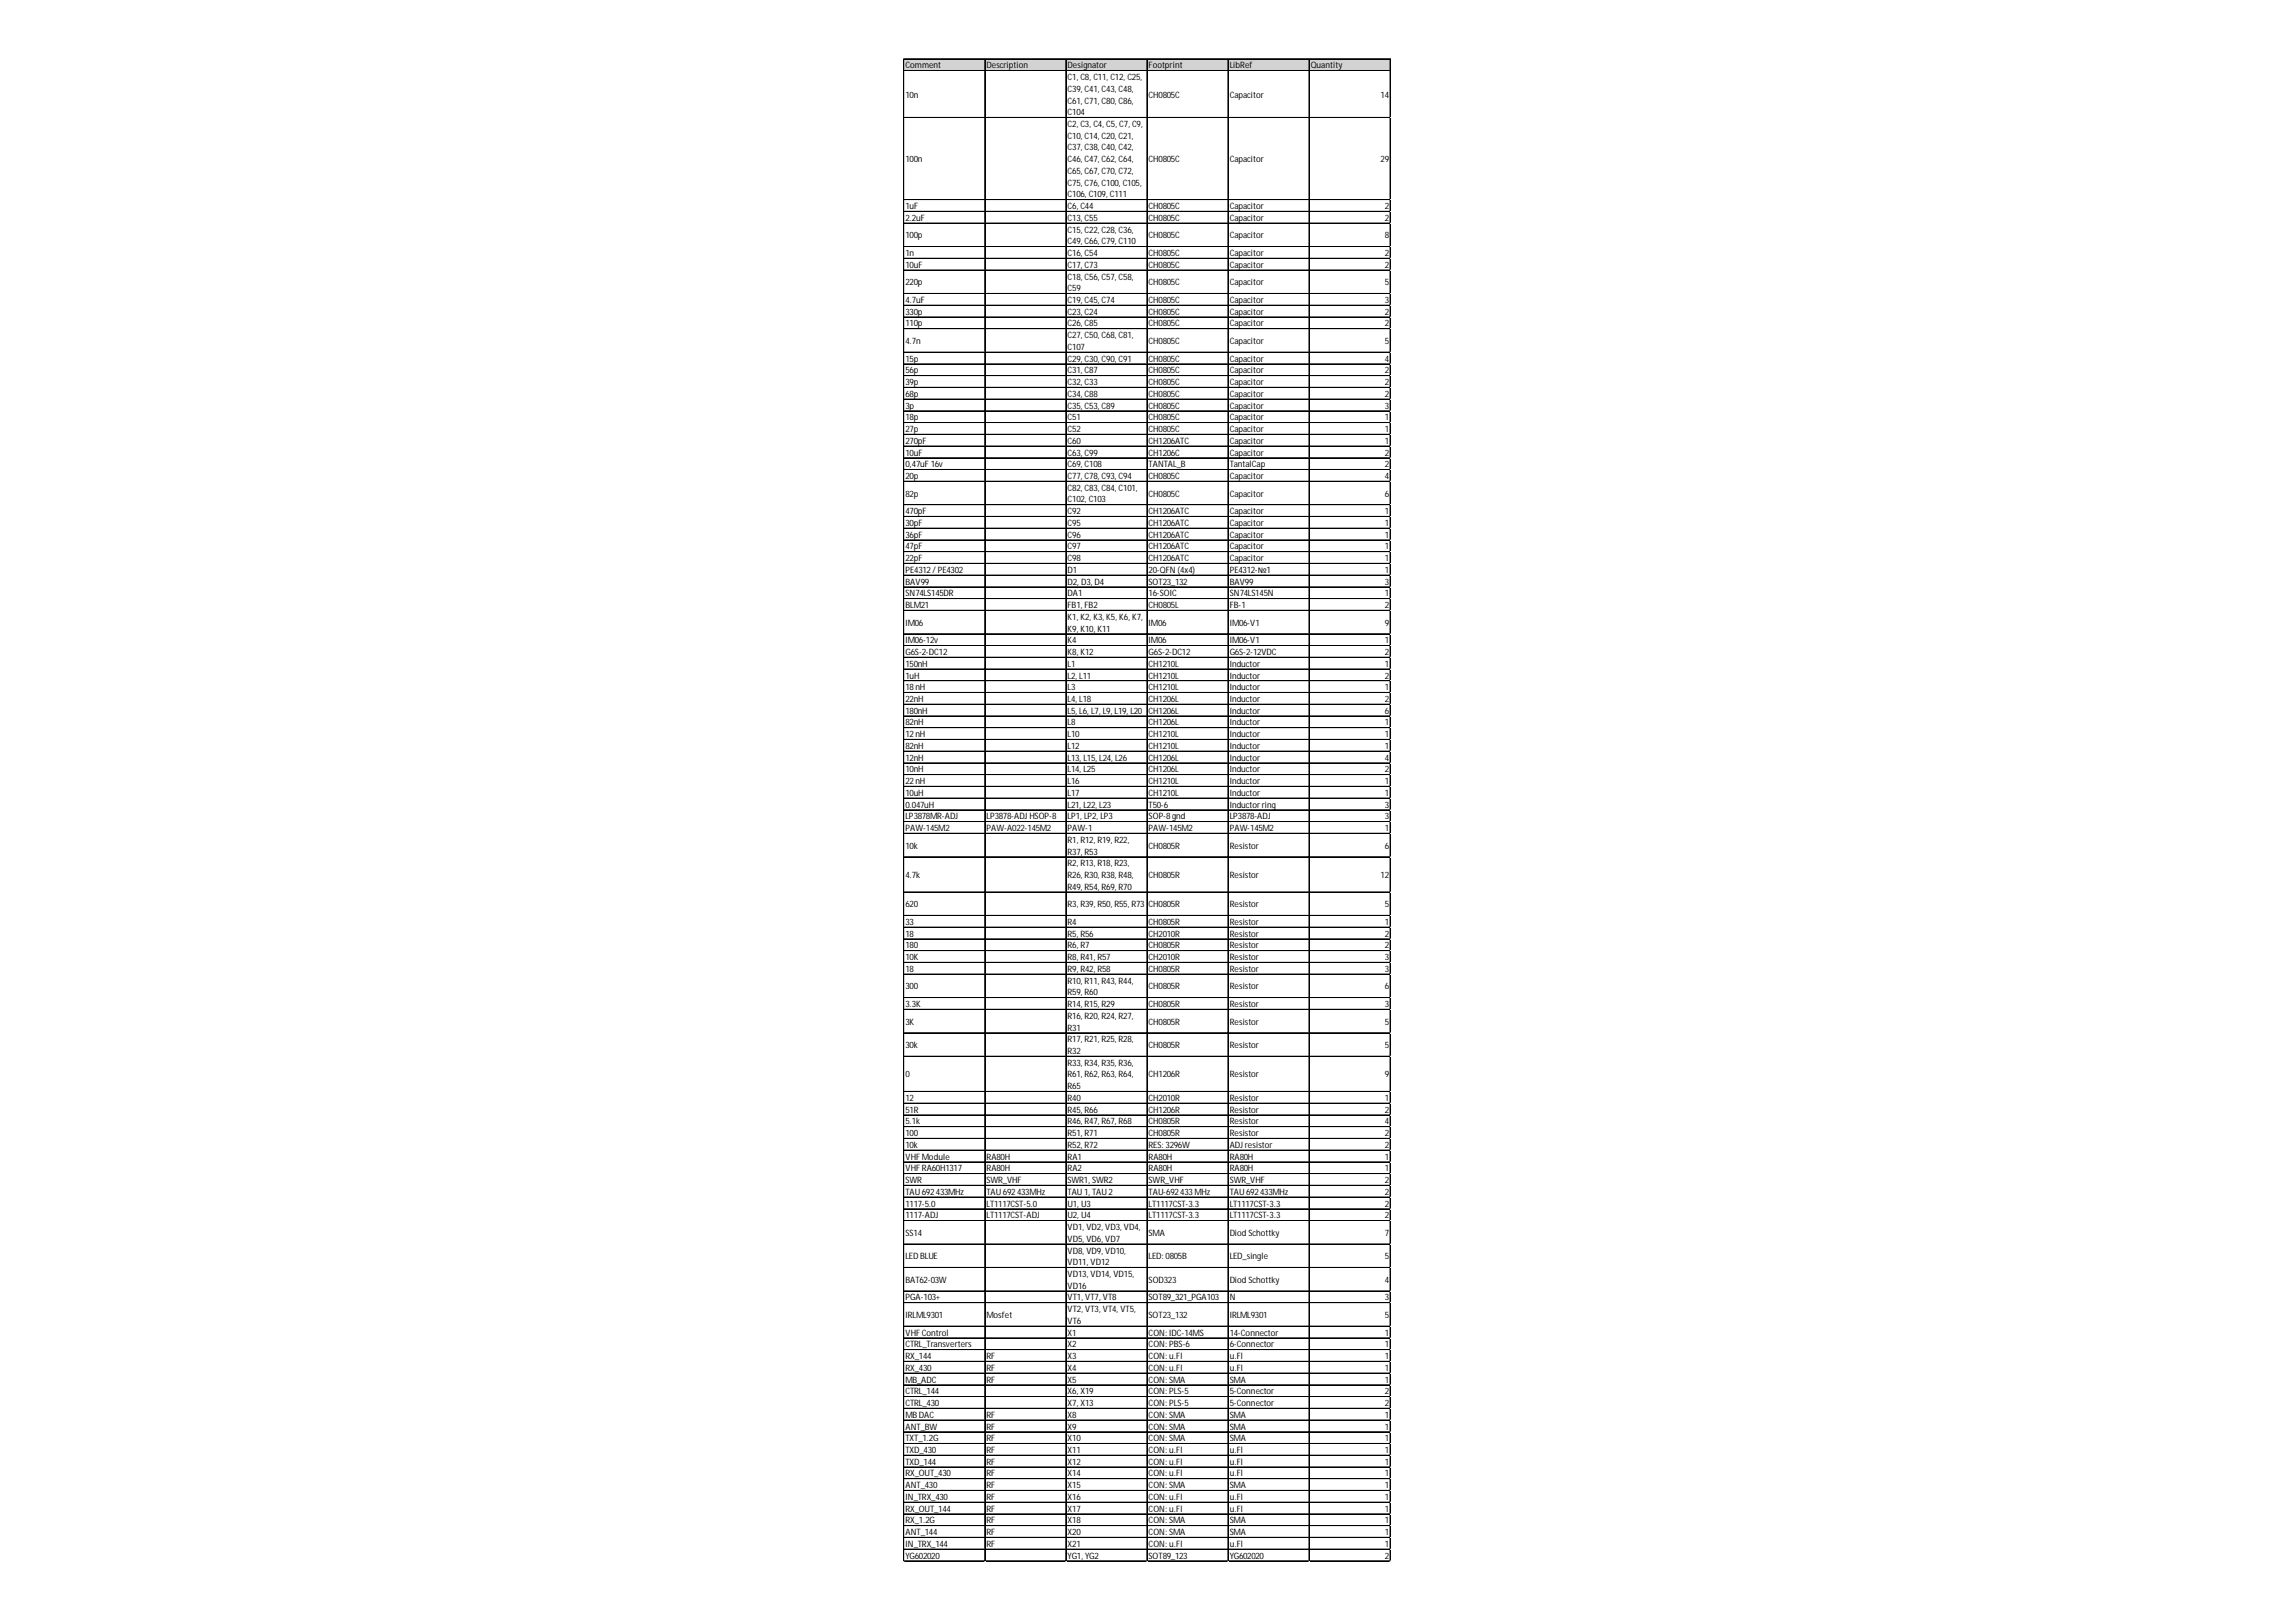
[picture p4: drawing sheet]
<svg xmlns="http://www.w3.org/2000/svg" width="297mm" height="210mm" viewBox="0 0 297 210" stroke-linecap="round" stroke-linejoin="round" font-family="sans-serif">
<defs><g id="words">
<g font-size="1.1">
<text x="117.1" y="8.8">Comment</text>
<text x="127.6" y="8.8">Description</text>
<text x="138.1" y="8.8">Designator</text>
<text x="138.1" y="10.4">C1, C8, C11, C12, C25,</text>
<text x="138.1" y="11.9">C39, C41, C43, C48,</text>
<text x="148.6" y="8.8">Footprint</text>
<text x="159.1" y="8.8">LibRef</text>
<text x="169.6" y="8.8">Quantity</text>
<text x="117.1" y="12.6">10n</text>
<text x="138.1" y="13.4">C61, C71, C80, C86,</text>
<text x="138.1" y="14.9">C104</text>
<text x="138.1" y="16.4">C2, C3, C4, C5, C7, C9,</text>
<text x="138.1" y="18">C10, C14, C20, C21,</text>
<text x="148.6" y="12.6">CH0805C</text>
<text x="159.1" y="12.6">Capacitor</text>
<text x="178.6" y="12.6">14</text>
<text x="117.1" y="21">100n</text>
<text x="138.1" y="19.5">C37, C38, C40, C42,</text>
<text x="138.1" y="21">C46, C47, C62, C64,</text>
<text x="138.1" y="22.5">C65, C67, C70, C72,</text>
<text x="148.6" y="21">CH0805C</text>
<text x="159.1" y="21">Capacitor</text>
<text x="178.6" y="21">29</text>
<text x="117.1" y="27.1">1uF</text>
<text x="117.1" y="28.6">2.2uF</text>
<text x="138.1" y="24">C75, C76, C100, C105,</text>
<text x="138.1" y="25.5">C106, C109, C111</text>
<text x="138.1" y="27.1">C6, C44</text>
<text x="138.1" y="28.6">C13, C55</text>
<text x="148.6" y="27.1">CH0805C</text>
<text x="148.6" y="28.6">CH0805C</text>
<text x="159.1" y="27.1">Capacitor</text>
<text x="159.1" y="28.6">Capacitor</text>
<text x="179.2" y="27.1">2</text>
<text x="179.2" y="28.6">2</text>
<text x="117.1" y="30.9">100p</text>
<text x="117.1" y="33.1">1n</text>
<text x="117.1" y="34.7">10uF</text>
<text x="138.1" y="30.1">C15, C22, C28, C36,</text>
<text x="138.1" y="31.6">C49, C66, C79, C110</text>
<text x="138.1" y="33.1">C16, C54</text>
<text x="138.1" y="34.7">C17, C73</text>
<text x="148.6" y="30.9">CH0805C</text>
<text x="148.6" y="33.1">CH0805C</text>
<text x="148.6" y="34.7">CH0805C</text>
<text x="159.1" y="30.9">Capacitor</text>
<text x="159.1" y="33.1">Capacitor</text>
<text x="159.1" y="34.7">Capacitor</text>
<text x="179.2" y="30.9">8</text>
<text x="179.2" y="33.1">2</text>
<text x="179.2" y="34.7">2</text>
<text x="117.1" y="36.9">220p</text>
<text x="117.1" y="39.2">4.7uF</text>
<text x="117.1" y="40.7">330p</text>
<text x="138.1" y="36.2">C18, C56, C57, C58,</text>
<text x="138.1" y="37.7">C59</text>
<text x="138.1" y="39.2">C19, C45, C74</text>
<text x="138.1" y="40.7">C23, C24</text>
<text x="148.6" y="36.9">CH0805C</text>
<text x="148.6" y="39.2">CH0805C</text>
<text x="148.6" y="40.7">CH0805C</text>
<text x="159.1" y="36.9">Capacitor</text>
<text x="159.1" y="39.2">Capacitor</text>
<text x="159.1" y="40.7">Capacitor</text>
<text x="179.2" y="36.9">5</text>
<text x="179.2" y="39.2">3</text>
<text x="179.2" y="40.7">2</text>
<text x="117.1" y="42.2">110p</text>
<text x="117.1" y="44.5">4.7n</text>
<text x="117.1" y="46.8">15p</text>
<text x="138.1" y="42.2">C26, C85</text>
<text x="138.1" y="43.8">C27, C50, C68, C81,</text>
<text x="138.1" y="45.3">C107</text>
<text x="138.1" y="46.8">C29, C30, C90, C91</text>
<text x="148.6" y="42.2">CH0805C</text>
<text x="148.6" y="44.5">CH0805C</text>
<text x="148.6" y="46.8">CH0805C</text>
<text x="159.1" y="42.2">Capacitor</text>
<text x="159.1" y="44.5">Capacitor</text>
<text x="159.1" y="46.8">Capacitor</text>
<text x="179.2" y="42.2">2</text>
<text x="179.2" y="44.5">5</text>
<text x="179.2" y="46.8">4</text>
<text x="117.1" y="48.3">56p</text>
<text x="117.1" y="49.8">39p</text>
<text x="117.1" y="51.4">68p</text>
<text x="117.1" y="52.9">3p</text>
<text x="138.1" y="48.3">C31, C87</text>
<text x="138.1" y="49.8">C32, C33</text>
<text x="138.1" y="51.4">C34, C88</text>
<text x="138.1" y="52.9">C35, C53, C89</text>
<text x="148.6" y="48.3">CH0805C</text>
<text x="148.6" y="49.8">CH0805C</text>
<text x="148.6" y="51.4">CH0805C</text>
<text x="148.6" y="52.9">CH0805C</text>
<text x="159.1" y="48.3">Capacitor</text>
<text x="159.1" y="49.8">Capacitor</text>
<text x="159.1" y="51.4">Capacitor</text>
<text x="159.1" y="52.9">Capacitor</text>
<text x="179.2" y="48.3">2</text>
<text x="179.2" y="49.8">2</text>
<text x="179.2" y="51.4">2</text>
<text x="179.2" y="52.9">3</text>
<text x="117.1" y="54.4">18p</text>
<text x="117.1" y="55.9">27p</text>
<text x="117.1" y="57.4">270pF</text>
<text x="117.1" y="59">10uF</text>
<text x="138.1" y="54.4">C51</text>
<text x="138.1" y="55.9">C52</text>
<text x="138.1" y="57.4">C60</text>
<text x="138.1" y="59">C63, C99</text>
<text x="148.6" y="54.4">CH0805C</text>
<text x="148.6" y="55.9">CH0805C</text>
<text x="148.6" y="57.4">CH1206ATC</text>
<text x="148.6" y="59">CH1206C</text>
<text x="159.1" y="54.4">Capacitor</text>
<text x="159.1" y="55.9">Capacitor</text>
<text x="159.1" y="57.4">Capacitor</text>
<text x="159.1" y="59">Capacitor</text>
<text x="179.2" y="54.4">1</text>
<text x="179.2" y="55.9">1</text>
<text x="179.2" y="57.4">1</text>
<text x="179.2" y="59">2</text>
<text x="117.1" y="60.5">0,47uF 16v</text>
<text x="117.1" y="62">20p</text>
<text x="117.1" y="64.3">82p</text>
<text x="138.1" y="60.5">C69, C108</text>
<text x="138.1" y="62">C77, C78, C93, C94</text>
<text x="138.1" y="63.5">C82, C83, C84, C101,</text>
<text x="138.1" y="65">C102, C103</text>
<text x="148.6" y="60.5">TANTAL_B</text>
<text x="148.6" y="62">CH0805C</text>
<text x="148.6" y="64.3">CH0805C</text>
<text x="159.1" y="60.5">TantalCap</text>
<text x="159.1" y="62">Capacitor</text>
<text x="159.1" y="64.3">Capacitor</text>
<text x="179.2" y="60.5">2</text>
<text x="179.2" y="62">4</text>
<text x="179.2" y="64.3">6</text>
<text x="117.1" y="66.5">470pF</text>
<text x="117.1" y="68.1">30pF</text>
<text x="117.1" y="69.6">36pF</text>
<text x="117.1" y="71.1">47pF</text>
<text x="138.1" y="66.5">C92</text>
<text x="138.1" y="68.1">C95</text>
<text x="138.1" y="69.6">C96</text>
<text x="138.1" y="71.1">C97</text>
<text x="148.6" y="66.5">CH1206ATC</text>
<text x="148.6" y="68.1">CH1206ATC</text>
<text x="148.6" y="69.6">CH1206ATC</text>
<text x="148.6" y="71.1">CH1206ATC</text>
<text x="159.1" y="66.5">Capacitor</text>
<text x="159.1" y="68.1">Capacitor</text>
<text x="159.1" y="69.6">Capacitor</text>
<text x="159.1" y="71.1">Capacitor</text>
<text x="179.2" y="66.5">1</text>
<text x="179.2" y="68.1">1</text>
<text x="179.2" y="69.6">1</text>
<text x="179.2" y="71.1">1</text>
<text x="117.1" y="72.6">22pF</text>
<text x="117.1" y="74.1">PE4312/PE4302</text>
<text x="117.1" y="75.7">BAV99</text>
<text x="117.1" y="77.2">SN74LS145DR</text>
<text x="138.1" y="72.6">C98</text>
<text x="138.1" y="74.1">D1</text>
<text x="138.1" y="75.7">D2, D3, D4</text>
<text x="138.1" y="77.2">DA1</text>
<text x="148.6" y="72.6">CH1206ATC</text>
<text x="148.6" y="74.1">20-QFN (4x4)</text>
<text x="148.6" y="75.7">SOT23_132</text>
<text x="148.6" y="77.2">16-SOIC</text>
<text x="159.1" y="72.6">Capacitor</text>
<text x="159.1" y="74.1">PE4312-№1</text>
<text x="159.1" y="75.7">BAV99</text>
<text x="159.1" y="77.2">SN74LS145N</text>
<text x="179.2" y="72.6">1</text>
<text x="179.2" y="74.1">1</text>
<text x="179.2" y="75.7">3</text>
<text x="179.2" y="77.2">1</text>
<text x="117.1" y="78.7">BLM21</text>
<text x="117.1" y="81">IM06</text>
<text x="117.1" y="83.3">IM06-12v</text>
<text x="138.1" y="78.7">FB1, FB2</text>
<text x="138.1" y="80.2">K1, K2, K3, K5, K6, K7,</text>
<text x="138.1" y="81.7">K9, K10, K11</text>
<text x="138.1" y="83.3">K4</text>
<text x="148.6" y="78.7">CH0805L</text>
<text x="148.6" y="81">IM06</text>
<text x="148.6" y="83.3">IM06</text>
<text x="159.1" y="78.7">FB-1</text>
<text x="159.1" y="81">IM06-V1</text>
<text x="159.1" y="83.3">IM06-V1</text>
<text x="179.2" y="78.7">2</text>
<text x="179.2" y="81">9</text>
<text x="179.2" y="83.3">1</text>
<text x="117.1" y="84.8">G6S-2-DC12</text>
<text x="117.1" y="86.3">150nH</text>
<text x="117.1" y="87.8">1uH</text>
<text x="117.1" y="89.3">18nH</text>
<text x="138.1" y="84.8">K8, K12</text>
<text x="138.1" y="86.3">L1</text>
<text x="138.1" y="87.8">L2, L11</text>
<text x="138.1" y="89.3">L3</text>
<text x="148.6" y="84.8">G6S-2-DC12</text>
<text x="148.6" y="86.3">CH1210L</text>
<text x="148.6" y="87.8">CH1210L</text>
<text x="148.6" y="89.3">CH1210L</text>
<text x="159.1" y="84.8">G6S-2-12VDC</text>
<text x="159.1" y="86.3">Inductor</text>
<text x="159.1" y="87.8">Inductor</text>
<text x="159.1" y="89.3">Inductor</text>
<text x="179.2" y="84.8">2</text>
<text x="179.2" y="86.3">1</text>
<text x="179.2" y="87.8">2</text>
<text x="179.2" y="89.3">1</text>
<text x="117.1" y="90.8">22nH</text>
<text x="117.1" y="92.4">180nH</text>
<text x="117.1" y="93.9">82nH</text>
<text x="117.1" y="95.4">12nH</text>
<text x="138.1" y="90.8">L4, L18</text>
<text x="138.1" y="92.4">L5, L6, L7, L9, L19, L20</text>
<text x="138.1" y="93.9">L8</text>
<text x="138.1" y="95.4">L10</text>
<text x="148.6" y="90.8">CH1206L</text>
<text x="148.6" y="92.4">CH1206L</text>
<text x="148.6" y="93.9">CH1206L</text>
<text x="148.6" y="95.4">CH1210L</text>
<text x="159.1" y="90.8">Inductor</text>
<text x="159.1" y="92.4">Inductor</text>
<text x="159.1" y="93.9">Inductor</text>
<text x="159.1" y="95.4">Inductor</text>
<text x="179.2" y="90.8">2</text>
<text x="179.2" y="92.4">6</text>
<text x="179.2" y="93.9">1</text>
<text x="179.2" y="95.4">1</text>
<text x="117.1" y="96.9">82nH</text>
<text x="117.1" y="98.4">12nH</text>
<text x="117.1" y="100">10nH</text>
<text x="117.1" y="101.5">22nH</text>
<text x="138.1" y="96.9">L12</text>
<text x="138.1" y="98.4">L13, L15, L24, L26</text>
<text x="138.1" y="100">L14, L25</text>
<text x="138.1" y="101.5">L16</text>
<text x="148.6" y="96.9">CH1210L</text>
<text x="148.6" y="98.4">CH1206L</text>
<text x="148.6" y="100">CH1206L</text>
<text x="148.6" y="101.5">CH1210L</text>
<text x="159.1" y="96.9">Inductor</text>
<text x="159.1" y="98.4">Inductor</text>
<text x="159.1" y="100">Inductor</text>
<text x="159.1" y="101.5">Inductor</text>
<text x="179.2" y="96.9">1</text>
<text x="179.2" y="98.4">4</text>
<text x="179.2" y="100">2</text>
<text x="179.2" y="101.5">1</text>
<text x="117.1" y="103">10uH</text>
<text x="117.1" y="104.5">0.047uH</text>
<text x="117.1" y="106">LP3878MR-ADJ</text>
<text x="117.1" y="107.5">PAW-145M2</text>
<text x="127.6" y="106">LP3878-ADJHSOP-8</text>
<text x="127.6" y="107.5">PAW-A022-145M2</text>
<text x="138.1" y="103">L17</text>
<text x="138.1" y="104.5">L21, L22, L23</text>
<text x="138.1" y="106">LP1, LP2, LP3</text>
<text x="138.1" y="107.5">PAW-1</text>
<text x="148.6" y="103">CH1210L</text>
<text x="148.6" y="104.5">T50-6</text>
<text x="148.6" y="106">SOP-8gnd</text>
<text x="148.6" y="107.5">PAW-145M2</text>
<text x="159.1" y="103">Inductor</text>
<text x="159.1" y="104.5">Inductorring</text>
<text x="159.1" y="106">LP3878-ADJ</text>
<text x="159.1" y="107.5">PAW-145M2</text>
<text x="179.2" y="103">1</text>
<text x="179.2" y="104.5">3</text>
<text x="179.2" y="106">3</text>
<text x="179.2" y="107.5">1</text>
<text x="117.1" y="109.8">10k</text>
<text x="117.1" y="113.6">4.7k</text>
<text x="138.1" y="109.1">R1, R12, R19, R22,</text>
<text x="138.1" y="110.6">R37, R53</text>
<text x="138.1" y="112.1">R2, R13, R18, R23,</text>
<text x="138.1" y="113.6">R26, R30, R38, R48,</text>
<text x="148.6" y="109.8">CH0805R</text>
<text x="148.6" y="113.6">CH0805R</text>
<text x="159.1" y="109.8">Resistor</text>
<text x="159.1" y="113.6">Resistor</text>
<text x="178.6" y="113.6">12</text>
<text x="179.2" y="109.8">6</text>
<text x="117.1" y="117.4">620</text>
<text x="117.1" y="119.7">33</text>
<text x="138.1" y="115.1">R49, R54, R69, R70</text>
<text x="138.1" y="117.4">R3, R39, R50, R55, R73</text>
<text x="138.1" y="119.7">R4</text>
<text x="148.6" y="117.4">CH0805R</text>
<text x="148.6" y="119.7">CH0805R</text>
<text x="159.1" y="117.4">Resistor</text>
<text x="159.1" y="119.7">Resistor</text>
<text x="179.2" y="117.4">5</text>
<text x="179.2" y="119.7">1</text>
<text x="117.1" y="121.2">18</text>
<text x="117.1" y="122.7">180</text>
<text x="117.1" y="124.3">10K</text>
<text x="117.1" y="125.8">18</text>
<text x="138.1" y="121.2">R5, R56</text>
<text x="138.1" y="122.7">R6, R7</text>
<text x="138.1" y="124.3">R8, R41, R57</text>
<text x="138.1" y="125.8">R9, R42, R58</text>
<text x="148.6" y="121.2">CH2010R</text>
<text x="148.6" y="122.7">CH0805R</text>
<text x="148.6" y="124.3">CH2010R</text>
<text x="148.6" y="125.8">CH0805R</text>
<text x="159.1" y="121.2">Resistor</text>
<text x="159.1" y="122.7">Resistor</text>
<text x="159.1" y="124.3">Resistor</text>
<text x="159.1" y="125.8">Resistor</text>
<text x="179.2" y="121.2">2</text>
<text x="179.2" y="122.7">2</text>
<text x="179.2" y="124.3">3</text>
<text x="179.2" y="125.8">3</text>
<text x="117.1" y="128">300</text>
<text x="117.1" y="130.3">3.3K</text>
<text x="138.1" y="127.3">R10, R11, R43, R44,</text>
<text x="138.1" y="128.8">R59, R60</text>
<text x="138.1" y="130.3">R14, R15, R29</text>
<text x="138.1" y="131.8">R16, R20, R24, R27,</text>
<text x="148.6" y="128">CH0805R</text>
<text x="148.6" y="130.3">CH0805R</text>
<text x="159.1" y="128">Resistor</text>
<text x="159.1" y="130.3">Resistor</text>
<text x="179.2" y="128">6</text>
<text x="179.2" y="130.3">3</text>
<text x="117.1" y="132.6">3K</text>
<text x="117.1" y="135.6">30k</text>
<text x="138.1" y="133.4">R31</text>
<text x="138.1" y="134.9">R17, R21, R25, R28,</text>
<text x="138.1" y="136.4">R32</text>
<text x="138.1" y="137.9">R33, R34, R35, R36,</text>
<text x="148.6" y="132.6">CH0805R</text>
<text x="148.6" y="135.6">CH0805R</text>
<text x="159.1" y="132.6">Resistor</text>
<text x="159.1" y="135.6">Resistor</text>
<text x="179.2" y="132.6">5</text>
<text x="179.2" y="135.6">5</text>
<text x="117.1" y="139.4">0</text>
<text x="117.1" y="142.5">12</text>
<text x="117.1" y="144">51R</text>
<text x="138.1" y="139.4">R61, R62, R63, R64,</text>
<text x="138.1" y="141">R65</text>
<text x="138.1" y="142.5">R40</text>
<text x="138.1" y="144">R45, R66</text>
<text x="148.6" y="139.4">CH1206R</text>
<text x="148.6" y="142.5">CH2010R</text>
<text x="148.6" y="144">CH1206R</text>
<text x="159.1" y="139.4">Resistor</text>
<text x="159.1" y="142.5">Resistor</text>
<text x="159.1" y="144">Resistor</text>
<text x="179.2" y="139.4">9</text>
<text x="179.2" y="142.5">1</text>
<text x="179.2" y="144">2</text>
<text x="117.1" y="145.5">5.1k</text>
<text x="117.1" y="147">100</text>
<text x="117.1" y="148.6">10k</text>
<text x="138.1" y="145.5">R46, R47, R67, R68</text>
<text x="138.1" y="147">R51, R71</text>
<text x="138.1" y="148.6">R52, R72</text>
<text x="148.6" y="145.5">CH0805R</text>
<text x="148.6" y="147">CH0805R</text>
<text x="148.6" y="148.6">RES: 3296W</text>
<text x="159.1" y="145.5">Resistor</text>
<text x="159.1" y="147">Resistor</text>
<text x="159.1" y="148.6">ADJresistor</text>
<text x="179.2" y="145.5">4</text>
<text x="179.2" y="147">2</text>
<text x="179.2" y="148.6">2</text>
<text x="117.1" y="150.1">VHF Module</text>
<text x="117.1" y="151.6">VHF RA60H1317</text>
<text x="117.1" y="153.1">SWR</text>
<text x="117.1" y="154.6">TAU692433MHz</text>
<text x="127.6" y="150.1">RA80H</text>
<text x="127.6" y="151.6">RA80H</text>
<text x="127.6" y="153.1">SWR_VHF</text>
<text x="127.6" y="154.6">TAU692433MHz</text>
<text x="138.1" y="150.1">RA1</text>
<text x="138.1" y="151.6">RA2</text>
<text x="138.1" y="153.1">SWR1, SWR2</text>
<text x="138.1" y="154.6">TAU1, TAU2</text>
<text x="148.6" y="150.1">RA80H</text>
<text x="148.6" y="151.6">RA80H</text>
<text x="148.6" y="153.1">SWR_VHF</text>
<text x="148.6" y="154.6">TAU-692433MHz</text>
<text x="159.1" y="150.1">RA80H</text>
<text x="159.1" y="151.6">RA80H</text>
<text x="159.1" y="153.1">SWR_VHF</text>
<text x="159.1" y="154.6">TAU692433MHz</text>
<text x="179.2" y="150.1">1</text>
<text x="179.2" y="151.6">1</text>
<text x="179.2" y="153.1">2</text>
<text x="179.2" y="154.6">2</text>
<text x="117.1" y="156.1">1117-5.0</text>
<text x="117.1" y="157.7">1117-ADJ</text>
<text x="117.1" y="159.9">SS14</text>
<text x="127.6" y="156.1">LT1117CST-5.0</text>
<text x="127.6" y="157.7">LT1117CST-ADJ</text>
<text x="138.1" y="156.1">U1, U3</text>
<text x="138.1" y="157.7">U2, U4</text>
<text x="138.1" y="159.2">VD1, VD2, VD3, VD4,</text>
<text x="138.1" y="160.7">VD5, VD6, VD7</text>
<text x="148.6" y="156.1">LT1117CST-3.3</text>
<text x="148.6" y="157.7">LT1117CST-3.3</text>
<text x="148.6" y="159.9">SMA</text>
<text x="159.1" y="156.1">LT1117CST-3.3</text>
<text x="159.1" y="157.7">LT1117CST-3.3</text>
<text x="159.1" y="159.9">Diod Schottky</text>
<text x="179.2" y="156.1">2</text>
<text x="179.2" y="157.7">2</text>
<text x="179.2" y="159.9">7</text>
<text x="117.1" y="163">LED BLUE</text>
<text x="117.1" y="166">BAT62-03W</text>
<text x="138.1" y="162.2">VD8, VD9, VD10,</text>
<text x="138.1" y="163.7">VD11, VD12</text>
<text x="138.1" y="165.3">VD13, VD14, VD15,</text>
<text x="138.1" y="166.8">VD16</text>
<text x="148.6" y="163">LED: 0805B</text>
<text x="148.6" y="166">SOD323</text>
<text x="159.1" y="163">LED_single</text>
<text x="159.1" y="166">Diod Schottky</text>
<text x="179.2" y="163">5</text>
<text x="179.2" y="166">4</text>
<text x="117.1" y="168.3">PGA-103+</text>
<text x="117.1" y="170.6">IRLML9301</text>
<text x="117.1" y="172.8">VHF Control</text>
<text x="127.6" y="170.6">Mosfet</text>
<text x="138.1" y="168.3">VT1, VT7, VT8</text>
<text x="138.1" y="169.8">VT2, VT3, VT4, VT5,</text>
<text x="138.1" y="171.3">VT6</text>
<text x="138.1" y="172.8">X1</text>
<text x="148.6" y="168.3">SOT89_321_PGA103</text>
<text x="148.6" y="170.6">SOT23_132</text>
<text x="148.6" y="172.8">CON: IDC-14MS</text>
<text x="159.1" y="168.3">N</text>
<text x="159.1" y="170.6">IRLML9301</text>
<text x="159.1" y="172.8">14-Connector</text>
<text x="179.2" y="168.3">3</text>
<text x="179.2" y="170.6">5</text>
<text x="179.2" y="172.8">1</text>
<text x="117.1" y="174.4">CTRL_Transverters</text>
<text x="117.1" y="175.9">RX_144</text>
<text x="117.1" y="177.4">RX_430</text>
<text x="117.1" y="178.9">MB_ADC</text>
<text x="127.6" y="175.9">RF</text>
<text x="127.6" y="177.4">RF</text>
<text x="127.6" y="178.9">RF</text>
<text x="138.1" y="174.4">X2</text>
<text x="138.1" y="175.9">X3</text>
<text x="138.1" y="177.4">X4</text>
<text x="138.1" y="178.9">X5</text>
<text x="148.6" y="174.4">CON: PBS-6</text>
<text x="148.6" y="175.9">CON: u.Fl</text>
<text x="148.6" y="177.4">CON: u.Fl</text>
<text x="148.6" y="178.9">CON: SMA</text>
<text x="159.1" y="174.4">6-Connector</text>
<text x="159.1" y="175.9">u.Fl</text>
<text x="159.1" y="177.4">u.Fl</text>
<text x="159.1" y="178.9">SMA</text>
<text x="179.2" y="174.4">1</text>
<text x="179.2" y="175.9">1</text>
<text x="179.2" y="177.4">1</text>
<text x="179.2" y="178.9">1</text>
<text x="117.1" y="180.4">CTRL_144</text>
<text x="117.1" y="182">CTRL_430</text>
<text x="117.1" y="183.5">MBDAC</text>
<text x="117.1" y="185">ANT_BW</text>
<text x="127.6" y="183.5">RF</text>
<text x="127.6" y="185">RF</text>
<text x="138.1" y="180.4">X6, X19</text>
<text x="138.1" y="182">X7, X13</text>
<text x="138.1" y="183.5">X8</text>
<text x="138.1" y="185">X9</text>
<text x="148.6" y="180.4">CON: PLS-5</text>
<text x="148.6" y="182">CON: PLS-5</text>
<text x="148.6" y="183.5">CON: SMA</text>
<text x="148.6" y="185">CON: SMA</text>
<text x="159.1" y="180.4">5-Connector</text>
<text x="159.1" y="182">5-Connector</text>
<text x="159.1" y="183.5">SMA</text>
<text x="159.1" y="185">SMA</text>
<text x="179.2" y="180.4">2</text>
<text x="179.2" y="182">2</text>
<text x="179.2" y="183.5">1</text>
<text x="179.2" y="185">1</text>
<text x="117.1" y="186.5">TXT_1.2G</text>
<text x="117.1" y="188">TXD_430</text>
<text x="117.1" y="189.6">TXD_144</text>
<text x="117.1" y="191.1">RX_OUT_430</text>
<text x="127.6" y="186.5">RF</text>
<text x="127.6" y="188">RF</text>
<text x="127.6" y="189.6">RF</text>
<text x="127.6" y="191.1">RF</text>
<text x="138.1" y="186.5">X10</text>
<text x="138.1" y="188">X11</text>
<text x="138.1" y="189.6">X12</text>
<text x="138.1" y="191.1">X14</text>
<text x="148.6" y="186.5">CON: SMA</text>
<text x="148.6" y="188">CON: u.Fl</text>
<text x="148.6" y="189.6">CON: u.Fl</text>
<text x="148.6" y="191.1">CON: u.Fl</text>
<text x="159.1" y="186.5">SMA</text>
<text x="159.1" y="188">u.Fl</text>
<text x="159.1" y="189.6">u.Fl</text>
<text x="159.1" y="191.1">u.Fl</text>
<text x="179.2" y="186.5">1</text>
<text x="179.2" y="188">1</text>
<text x="179.2" y="189.6">1</text>
<text x="179.2" y="191.1">1</text>
<text x="117.1" y="192.6">ANT_430</text>
<text x="117.1" y="194.1">IN_TRX_430</text>
<text x="117.1" y="195.6">RX_OUT_144</text>
<text x="117.1" y="197.1">RX_1.2G</text>
<text x="127.6" y="192.6">RF</text>
<text x="127.6" y="194.1">RF</text>
<text x="127.6" y="195.6">RF</text>
<text x="127.6" y="197.1">RF</text>
<text x="138.1" y="192.6">X15</text>
<text x="138.1" y="194.1">X16</text>
<text x="138.1" y="195.6">X17</text>
<text x="138.1" y="197.1">X18</text>
<text x="148.6" y="192.6">CON: SMA</text>
<text x="148.6" y="194.1">CON: u.Fl</text>
<text x="148.6" y="195.6">CON: u.Fl</text>
<text x="148.6" y="197.1">CON: SMA</text>
<text x="159.1" y="192.6">SMA</text>
<text x="159.1" y="194.1">u.Fl</text>
<text x="159.1" y="195.6">u.Fl</text>
<text x="159.1" y="197.1">SMA</text>
<text x="179.2" y="192.6">1</text>
<text x="179.2" y="194.1">1</text>
<text x="179.2" y="195.6">1</text>
<text x="179.2" y="197.1">1</text>
<text x="117.1" y="198.7">ANT_144</text>
<text x="117.1" y="200.2">IN_TRX_144</text>
<text x="117.1" y="201.7">YG602020</text>
<text x="127.6" y="198.7">RF</text>
<text x="127.6" y="200.2">RF</text>
<text x="138.1" y="198.7">X20</text>
<text x="138.1" y="200.2">X21</text>
<text x="138.1" y="201.7">YG1, YG2</text>
<text x="148.6" y="198.7">CON: SMA</text>
<text x="148.6" y="200.2">CON: u.Fl</text>
<text x="148.6" y="201.7">SOT89_123</text>
<text x="159.1" y="198.7">SMA</text>
<text x="159.1" y="200.2">u.Fl</text>
<text x="159.1" y="201.7">YG602020</text>
<text x="179.2" y="198.7">1</text>
<text x="179.2" y="200.2">1</text>
<text x="179.2" y="201.7">2</text>
</g>
</g></defs>
<path d="M116.9 7.6h63.1v1.6h-63.1z" fill="#d3d3d3"/>
<g fill="none" stroke="#000" stroke-width=".13">
<path d="M116.9 7.6v194.5M117 7.6v194.5M117 7.6h62.9M117 9.1h62.9M117 9.2h62.9M117 15.2h62.9M127.4 7.7v194.4M137.9 7.7v194.4M148.4 7.7v194.4M158.9 7.7v194.4M169.3 7.7v194.4M169.4 7.7v194.4"/>
<path d="M179.8 7.7v194.4M179.9 7.7v194.4M117 25.8h62.9M117 25.9h62.9M117 27.3h62.9M117 27.4h62.9M117 28.9h62.9M117 31.9h62.9M117 33.4h62.9M117 33.5h62.9M117 34.9h62.9M117 35h62.9"/>
<path d="M117 38h62.9M117 39.5h62.9M117 41h62.9M117 41.1h62.9M117 42.5h62.9M117 42.6h62.9M117 45.6h62.9M117 47.1h62.9M117 48.6h62.9M117 50.1h62.9M117 50.2h62.9M117 51.6h62.9"/>
<path d="M117 51.7h62.9M117 53.2h62.9M117 54.7h62.9M117 56.2h62.9M117 57.7h62.9M117 57.8h62.9M117 59.2h62.9M117 59.3h62.9M117 60.8h62.9M117 62.3h62.9M117 65.3h62.9M117 66.8h62.9"/>
<path d="M117 66.9h62.9M117 68.3h62.9M117 68.4h62.9M117 69.9h62.9M117 71.4h62.9M117 72.9h62.9M117 74.4h62.9M117 74.5h62.9M117 75.9h62.9M117 76h62.9M117 77.5h62.9M117 79h62.9"/>
<path d="M117 82h62.9M117 82.1h62.9M117 83.5h62.9M117 83.6h62.9M117 85.1h62.9M117 86.6h62.9M117 88.1h62.9M117 89.6h62.9M117 91.1h62.9M117 91.2h62.9M117 92.6h62.9M117 92.7h62.9"/>
<path d="M117 94.2h62.9M117 95.7h62.9M117 97.2h62.9M117 98.7h62.9M117 98.8h62.9M117 100.2h62.9M117 100.3h62.9M117 101.8h62.9M117 103.3h62.9M117 104.8h62.9M117 106.3h62.9M117 106.4h62.9"/>
<path d="M117 107.8h62.9M117 107.9h62.9M117 110.9h62.9M117 115.4h62.9M117 115.5h62.9M117 118.5h62.9M117 120h62.9M117 121.5h62.9M117 123h62.9M117 123.1h62.9M117 124.5h62.9M117 124.6h62.9"/>
<path d="M117 126.1h62.9M117 129.1h62.9M117 130.6h62.9M117 133.6h62.9M117 133.7h62.9M117 136.7h62.9M117 141.2h62.9M117 141.3h62.9M117 142.8h62.9M117 144.3h62.9M117 145.8h62.9M117 147.3h62.9"/>
<path d="M117 147.4h62.9M117 148.8h62.9M117 148.9h62.9M117 150.4h62.9M117 151.9h62.9M117 153.4h62.9M117 154.9h62.9M117 156.4h62.9M117 156.5h62.9M117 157.9h62.9M117 158h62.9M117 161h62.9"/>
<path d="M117 164h62.9M117 164.1h62.9M117 167.1h62.9M117 168.6h62.9M117 171.6h62.9M117 173.1h62.9M117 173.2h62.9M117 174.6h62.9M117 174.7h62.9M117 176.2h62.9M117 177.7h62.9M117 179.2h62.9"/>
<path d="M117 180.7h62.9M117 180.8h62.9M117 182.2h62.9M117 182.3h62.9M117 183.8h62.9M117 185.3h62.9M117 186.8h62.9M117 188.3h62.9M117 188.4h62.9M117 189.8h62.9M117 189.9h62.9M117 191.4h62.9"/>
<path d="M117 192.9h62.9M117 194.4h62.9M117 195.9h62.9M117 197.4h62.9M117 197.5h62.9M117 198.9h62.9M117 199h62.9M117 200.5h62.9M117 202h62.9"/>
</g>
<path d="M116.9 202.1h.1" fill="none" stroke="#dadcdd" stroke-width=".13"/>
<path d="M116.9 202.1h.1z" fill="#dadcdd"/>
<path d="M127.4 202.1h.1" fill="none" stroke="#dadcdd" stroke-width=".13"/>
<path d="M127.4 202.1h.1z" fill="#dadcdd"/>
<path d="M137.9 202.1h.1" fill="none" stroke="#dadcdd" stroke-width=".13"/>
<path d="M137.9 202.1h.1z" fill="#dadcdd"/>
<path d="M148.4 202.1h.1" fill="none" stroke="#dadcdd" stroke-width=".13"/>
<path d="M158.9 202.1h.1" fill="none" stroke="#dadcdd" stroke-width=".13"/>
<path d="M169.3 202.1h.1" fill="none" stroke="#dadcdd" stroke-width=".13"/>
<path d="M169.3 202.1h.1z" fill="#dadcdd"/>
<path d="M179.8 202.1h.1" fill="none" stroke="#dadcdd" stroke-width=".13"/>
<path d="M179.8 202.1h.1z" fill="#dadcdd"/>
<path d="M179.9 15.2h.1" fill="none" stroke="#dadcdd" stroke-width=".13"/>
<path d="M179.9 15.2l.1 .1z" fill="#dadcdd"/>
<path d="M179.9 25.8h.1" fill="none" stroke="#dadcdd" stroke-width=".13"/>
<path d="M179.9 25.8l.1 .1z" fill="#dadcdd"/>
<path d="M179.9 27.3h.1" fill="none" stroke="#dadcdd" stroke-width=".13"/>
<path d="M179.9 27.3l.1 .1z" fill="#dadcdd"/>
<path d="M179.9 28.9h.1" fill="none" stroke="#dadcdd" stroke-width=".13"/>
<path d="M179.9 28.9h.1z" fill="#dadcdd"/>
<path d="M179.9 31.9h.1" fill="none" stroke="#dadcdd" stroke-width=".13"/>
<path d="M179.9 31.9l.1 .1z" fill="#dadcdd"/>
<path d="M179.9 33.4h.1" fill="none" stroke="#dadcdd" stroke-width=".13"/>
<path d="M179.9 33.4l.1 .1z" fill="#dadcdd"/>
<path d="M179.9 34.9h.1" fill="none" stroke="#dadcdd" stroke-width=".13"/>
<path d="M179.9 34.9l.1 .1z" fill="#dadcdd"/>
<path d="M179.9 38h.1" fill="none" stroke="#dadcdd" stroke-width=".13"/>
<path d="M179.9 38l.1 .1z" fill="#dadcdd"/>
<path d="M179.9 39.5h.1" fill="none" stroke="#dadcdd" stroke-width=".13"/>
<path d="M179.9 39.5l.1 .1z" fill="#dadcdd"/>
<path d="M179.9 41h.1" fill="none" stroke="#dadcdd" stroke-width=".13"/>
<path d="M179.9 41l.1 .1z" fill="#dadcdd"/>
<path d="M179.9 42.5h.1" fill="none" stroke="#dadcdd" stroke-width=".13"/>
<path d="M179.9 42.5l.1 .1z" fill="#dadcdd"/>
<path d="M179.9 45.6h.1" fill="none" stroke="#dadcdd" stroke-width=".13"/>
<path d="M179.9 45.6h.1z" fill="#dadcdd"/>
<path d="M179.9 47.1h.1" fill="none" stroke="#dadcdd" stroke-width=".13"/>
<path d="M179.9 47.1l.1 .1z" fill="#dadcdd"/>
<path d="M179.9 48.6h.1" fill="none" stroke="#dadcdd" stroke-width=".13"/>
<path d="M179.9 48.6l.1 .1z" fill="#dadcdd"/>
<path d="M179.9 50.1h.1" fill="none" stroke="#dadcdd" stroke-width=".13"/>
<path d="M179.9 50.1l.1 .1z" fill="#dadcdd"/>
<path d="M179.9 51.6h.1" fill="none" stroke="#dadcdd" stroke-width=".13"/>
<path d="M179.9 51.6l.1 .1z" fill="#dadcdd"/>
<path d="M179.9 53.2h.1" fill="none" stroke="#dadcdd" stroke-width=".13"/>
<path d="M179.9 53.2h.1z" fill="#dadcdd"/>
<path d="M179.9 54.7h.1" fill="none" stroke="#dadcdd" stroke-width=".13"/>
<path d="M179.9 54.7l.1 .1z" fill="#dadcdd"/>
<path d="M179.9 56.2h.1" fill="none" stroke="#dadcdd" stroke-width=".13"/>
<path d="M179.9 56.2l.1 .1z" fill="#dadcdd"/>
<path d="M179.9 57.7h.1" fill="none" stroke="#dadcdd" stroke-width=".13"/>
<path d="M179.9 57.7l.1 .1z" fill="#dadcdd"/>
<path d="M179.9 59.2h.1" fill="none" stroke="#dadcdd" stroke-width=".13"/>
<path d="M179.9 59.2l.1 .1z" fill="#dadcdd"/>
<path d="M179.9 60.8h.1" fill="none" stroke="#dadcdd" stroke-width=".13"/>
<path d="M179.9 60.8h.1z" fill="#dadcdd"/>
<path d="M179.9 62.3h.1" fill="none" stroke="#dadcdd" stroke-width=".13"/>
<path d="M179.9 62.3h.1z" fill="#dadcdd"/>
<path d="M179.9 65.3h.1" fill="none" stroke="#dadcdd" stroke-width=".13"/>
<path d="M179.9 65.3l.1 .1z" fill="#dadcdd"/>
<path d="M179.9 66.8h.1" fill="none" stroke="#dadcdd" stroke-width=".13"/>
<path d="M179.9 66.8l.1 .1z" fill="#dadcdd"/>
<path d="M179.9 68.3h.1" fill="none" stroke="#dadcdd" stroke-width=".13"/>
<path d="M179.9 68.3l.1 .1z" fill="#dadcdd"/>
<path d="M179.9 69.9h.1" fill="none" stroke="#dadcdd" stroke-width=".13"/>
<path d="M179.9 69.9h.1z" fill="#dadcdd"/>
<path d="M179.9 71.4h.1" fill="none" stroke="#dadcdd" stroke-width=".13"/>
<path d="M179.9 71.4l.1 .1z" fill="#dadcdd"/>
<path d="M179.9 72.9h.1" fill="none" stroke="#dadcdd" stroke-width=".13"/>
<path d="M179.9 72.9l.1 .1z" fill="#dadcdd"/>
<path d="M179.9 74.4h.1" fill="none" stroke="#dadcdd" stroke-width=".13"/>
<path d="M179.9 74.4l.1 .1z" fill="#dadcdd"/>
<path d="M179.9 75.9h.1" fill="none" stroke="#dadcdd" stroke-width=".13"/>
<path d="M179.9 75.9l.1 .1z" fill="#dadcdd"/>
<path d="M179.9 77.5h.1" fill="none" stroke="#dadcdd" stroke-width=".13"/>
<path d="M179.9 77.5h.1z" fill="#dadcdd"/>
<path d="M179.9 79h.1" fill="none" stroke="#dadcdd" stroke-width=".13"/>
<path d="M179.9 79l.1 .1z" fill="#dadcdd"/>
<path d="M179.9 82h.1" fill="none" stroke="#dadcdd" stroke-width=".13"/>
<path d="M179.9 82l.1 .1z" fill="#dadcdd"/>
<path d="M179.9 83.5h.1" fill="none" stroke="#dadcdd" stroke-width=".13"/>
<path d="M179.9 83.5l.1 .1z" fill="#dadcdd"/>
<path d="M179.9 85.1h.1" fill="none" stroke="#dadcdd" stroke-width=".13"/>
<path d="M179.9 85.1h.1z" fill="#dadcdd"/>
<path d="M179.9 86.6h.1" fill="none" stroke="#dadcdd" stroke-width=".13"/>
<path d="M179.9 86.6h.1z" fill="#dadcdd"/>
<path d="M179.9 88.1h.1" fill="none" stroke="#dadcdd" stroke-width=".13"/>
<path d="M179.9 88.1l.1 .1z" fill="#dadcdd"/>
<path d="M179.9 89.6h.1" fill="none" stroke="#dadcdd" stroke-width=".13"/>
<path d="M179.9 89.6l.1 .1z" fill="#dadcdd"/>
<path d="M179.9 91.1h.1" fill="none" stroke="#dadcdd" stroke-width=".13"/>
<path d="M179.9 91.1l.1 .1z" fill="#dadcdd"/>
<path d="M179.9 92.6h.1" fill="none" stroke="#dadcdd" stroke-width=".13"/>
<path d="M179.9 92.6l.1 .1z" fill="#dadcdd"/>
<path d="M179.9 94.2h.1" fill="none" stroke="#dadcdd" stroke-width=".13"/>
<path d="M179.9 94.2h.1z" fill="#dadcdd"/>
<path d="M179.9 95.7h.1" fill="none" stroke="#dadcdd" stroke-width=".13"/>
<path d="M179.9 95.7l.1 .1z" fill="#dadcdd"/>
<path d="M179.9 97.2h.1" fill="none" stroke="#dadcdd" stroke-width=".13"/>
<path d="M179.9 97.2l.1 .1z" fill="#dadcdd"/>
<path d="M179.9 98.7h.1" fill="none" stroke="#dadcdd" stroke-width=".13"/>
<path d="M179.9 98.7l.1 .1z" fill="#dadcdd"/>
<path d="M179.9 100.2h.1" fill="none" stroke="#dadcdd" stroke-width=".13"/>
<path d="M179.9 100.2l.1 .1z" fill="#dadcdd"/>
<path d="M179.9 101.8h.1" fill="none" stroke="#dadcdd" stroke-width=".13"/>
<path d="M179.9 101.8h.1z" fill="#dadcdd"/>
<path d="M179.9 103.3h.1" fill="none" stroke="#dadcdd" stroke-width=".13"/>
<path d="M179.9 103.3l.1 .1z" fill="#dadcdd"/>
<path d="M179.9 104.8h.1" fill="none" stroke="#dadcdd" stroke-width=".13"/>
<path d="M179.9 104.8l.1 .1z" fill="#dadcdd"/>
<path d="M179.9 106.3h.1" fill="none" stroke="#dadcdd" stroke-width=".13"/>
<path d="M179.9 106.3l.1 .1z" fill="#dadcdd"/>
<path d="M179.9 107.8h.1" fill="none" stroke="#dadcdd" stroke-width=".13"/>
<path d="M179.9 107.8l.1 .1z" fill="#dadcdd"/>
<path d="M179.9 110.9h.1" fill="none" stroke="#dadcdd" stroke-width=".13"/>
<path d="M179.9 110.9h.1z" fill="#dadcdd"/>
<path d="M179.9 115.4h.1" fill="none" stroke="#dadcdd" stroke-width=".13"/>
<path d="M179.9 115.4l.1 .1z" fill="#dadcdd"/>
<path d="M179.9 118.5h.1" fill="none" stroke="#dadcdd" stroke-width=".13"/>
<path d="M179.9 118.5h.1z" fill="#dadcdd"/>
<path d="M179.9 120h.1" fill="none" stroke="#dadcdd" stroke-width=".13"/>
<path d="M179.9 120l.1 .1z" fill="#dadcdd"/>
<path d="M179.9 121.5h.1" fill="none" stroke="#dadcdd" stroke-width=".13"/>
<path d="M179.9 121.5l.1 .1z" fill="#dadcdd"/>
<path d="M179.9 123h.1" fill="none" stroke="#dadcdd" stroke-width=".13"/>
<path d="M179.9 123l.1 .1z" fill="#dadcdd"/>
<path d="M179.9 124.5h.1" fill="none" stroke="#dadcdd" stroke-width=".13"/>
<path d="M179.9 124.5l.1 .1z" fill="#dadcdd"/>
<path d="M179.9 126.1h.1" fill="none" stroke="#dadcdd" stroke-width=".13"/>
<path d="M179.9 126.1h.1z" fill="#dadcdd"/>
<path d="M179.9 129.1h.1" fill="none" stroke="#dadcdd" stroke-width=".13"/>
<path d="M179.9 129.1l.1 .1z" fill="#dadcdd"/>
<path d="M179.9 130.6h.1" fill="none" stroke="#dadcdd" stroke-width=".13"/>
<path d="M179.9 130.6l.1 .1z" fill="#dadcdd"/>
<path d="M179.9 133.6h.1" fill="none" stroke="#dadcdd" stroke-width=".13"/>
<path d="M179.9 133.6l.1 .1z" fill="#dadcdd"/>
<path d="M179.9 136.7h.1" fill="none" stroke="#dadcdd" stroke-width=".13"/>
<path d="M179.9 136.7l.1 .1z" fill="#dadcdd"/>
<path d="M179.9 141.2h.1" fill="none" stroke="#dadcdd" stroke-width=".13"/>
<path d="M179.9 141.2l.1 .1z" fill="#dadcdd"/>
<path d="M179.9 142.8h.1" fill="none" stroke="#dadcdd" stroke-width=".13"/>
<path d="M179.9 142.8h.1z" fill="#dadcdd"/>
<path d="M179.9 144.3h.1" fill="none" stroke="#dadcdd" stroke-width=".13"/>
<path d="M179.9 144.3l.1 .1z" fill="#dadcdd"/>
<path d="M179.9 145.8h.1" fill="none" stroke="#dadcdd" stroke-width=".13"/>
<path d="M179.9 145.8l.1 .1z" fill="#dadcdd"/>
<path d="M179.9 147.3h.1" fill="none" stroke="#dadcdd" stroke-width=".13"/>
<path d="M179.9 147.3l.1 .1z" fill="#dadcdd"/>
<path d="M179.9 148.8h.1" fill="none" stroke="#dadcdd" stroke-width=".13"/>
<path d="M179.9 148.8l.1 .1z" fill="#dadcdd"/>
<path d="M179.9 150.4h.1" fill="none" stroke="#dadcdd" stroke-width=".13"/>
<path d="M179.9 150.4h.1z" fill="#dadcdd"/>
<path d="M179.9 151.9h.1" fill="none" stroke="#dadcdd" stroke-width=".13"/>
<path d="M179.9 151.9h.1z" fill="#dadcdd"/>
<path d="M179.9 153.4h.1" fill="none" stroke="#dadcdd" stroke-width=".13"/>
<path d="M179.9 153.4l.1 .1z" fill="#dadcdd"/>
<path d="M179.9 154.9h.1" fill="none" stroke="#dadcdd" stroke-width=".13"/>
<path d="M179.9 154.9l.1 .1z" fill="#dadcdd"/>
<path d="M179.9 156.4h.1" fill="none" stroke="#dadcdd" stroke-width=".13"/>
<path d="M179.9 156.4l.1 .1z" fill="#dadcdd"/>
<path d="M179.9 157.9h.1" fill="none" stroke="#dadcdd" stroke-width=".13"/>
<path d="M179.9 157.9l.1 .1z" fill="#dadcdd"/>
<path d="M179.9 161h.1" fill="none" stroke="#dadcdd" stroke-width=".13"/>
<path d="M179.9 161l.1 .1z" fill="#dadcdd"/>
<path d="M179.9 164h.1" fill="none" stroke="#dadcdd" stroke-width=".13"/>
<path d="M179.9 164l.1 .1z" fill="#dadcdd"/>
<path d="M179.9 167.1h.1" fill="none" stroke="#dadcdd" stroke-width=".13"/>
<path d="M179.9 167.1h.1z" fill="#dadcdd"/>
<path d="M179.9 168.6h.1" fill="none" stroke="#dadcdd" stroke-width=".13"/>
<path d="M179.9 168.6l.1 .1z" fill="#dadcdd"/>
<path d="M179.9 171.6h.1" fill="none" stroke="#dadcdd" stroke-width=".13"/>
<path d="M179.9 171.6l.1 .1z" fill="#dadcdd"/>
<path d="M179.9 173.1h.1" fill="none" stroke="#dadcdd" stroke-width=".13"/>
<path d="M179.9 173.1l.1 .1z" fill="#dadcdd"/>
<path d="M179.9 174.6h.1" fill="none" stroke="#dadcdd" stroke-width=".13"/>
<path d="M179.9 174.6l.1 .1z" fill="#dadcdd"/>
<path d="M179.9 176.2h.1" fill="none" stroke="#dadcdd" stroke-width=".13"/>
<path d="M179.9 176.2h.1z" fill="#dadcdd"/>
<path d="M179.9 177.7h.1" fill="none" stroke="#dadcdd" stroke-width=".13"/>
<path d="M179.9 177.7l.1 .1z" fill="#dadcdd"/>
<path d="M179.9 179.2h.1" fill="none" stroke="#dadcdd" stroke-width=".13"/>
<path d="M179.9 179.2l.1 .1z" fill="#dadcdd"/>
<path d="M179.9 180.7h.1" fill="none" stroke="#dadcdd" stroke-width=".13"/>
<path d="M179.9 180.7l.1 .1z" fill="#dadcdd"/>
<path d="M179.9 182.2h.1" fill="none" stroke="#dadcdd" stroke-width=".13"/>
<path d="M179.9 182.2l.1 .1z" fill="#dadcdd"/>
<path d="M179.9 183.8h.1" fill="none" stroke="#dadcdd" stroke-width=".13"/>
<path d="M179.9 183.8h.1z" fill="#dadcdd"/>
<path d="M179.9 185.3h.1" fill="none" stroke="#dadcdd" stroke-width=".13"/>
<path d="M179.9 185.3l.1 .1z" fill="#dadcdd"/>
<path d="M179.9 186.8h.1" fill="none" stroke="#dadcdd" stroke-width=".13"/>
<path d="M179.9 186.8l.1 .1z" fill="#dadcdd"/>
<path d="M179.9 188.3h.1" fill="none" stroke="#dadcdd" stroke-width=".13"/>
<path d="M179.9 188.3l.1 .1z" fill="#dadcdd"/>
<path d="M179.9 189.8h.1" fill="none" stroke="#dadcdd" stroke-width=".13"/>
<path d="M179.9 189.8l.1 .1z" fill="#dadcdd"/>
<path d="M179.9 191.4h.1" fill="none" stroke="#dadcdd" stroke-width=".13"/>
<path d="M179.9 191.4h.1z" fill="#dadcdd"/>
<path d="M179.9 192.9h.1" fill="none" stroke="#dadcdd" stroke-width=".13"/>
<path d="M179.9 192.9h.1z" fill="#dadcdd"/>
<path d="M179.9 194.4h.1" fill="none" stroke="#dadcdd" stroke-width=".13"/>
<path d="M179.9 194.4l.1 .1z" fill="#dadcdd"/>
<path d="M179.9 195.9h.1" fill="none" stroke="#dadcdd" stroke-width=".13"/>
<path d="M179.9 195.9l.1 .1z" fill="#dadcdd"/>
<path d="M179.9 197.4h.1" fill="none" stroke="#dadcdd" stroke-width=".13"/>
<path d="M179.9 197.4l.1 .1z" fill="#dadcdd"/>
<path d="M179.9 198.9h.1" fill="none" stroke="#dadcdd" stroke-width=".13"/>
<path d="M179.9 198.9l.1 .1z" fill="#dadcdd"/>
<path d="M179.9 200.5h.1" fill="none" stroke="#dadcdd" stroke-width=".13"/>
<path d="M179.9 200.5h.1z" fill="#dadcdd"/>
<path d="M179.9 202h.1" fill="none" stroke="#dadcdd" stroke-width=".13"/>
<path d="M179.9 202l.1 .1z" fill="#dadcdd"/>
<use href="#words"/>
</svg>
